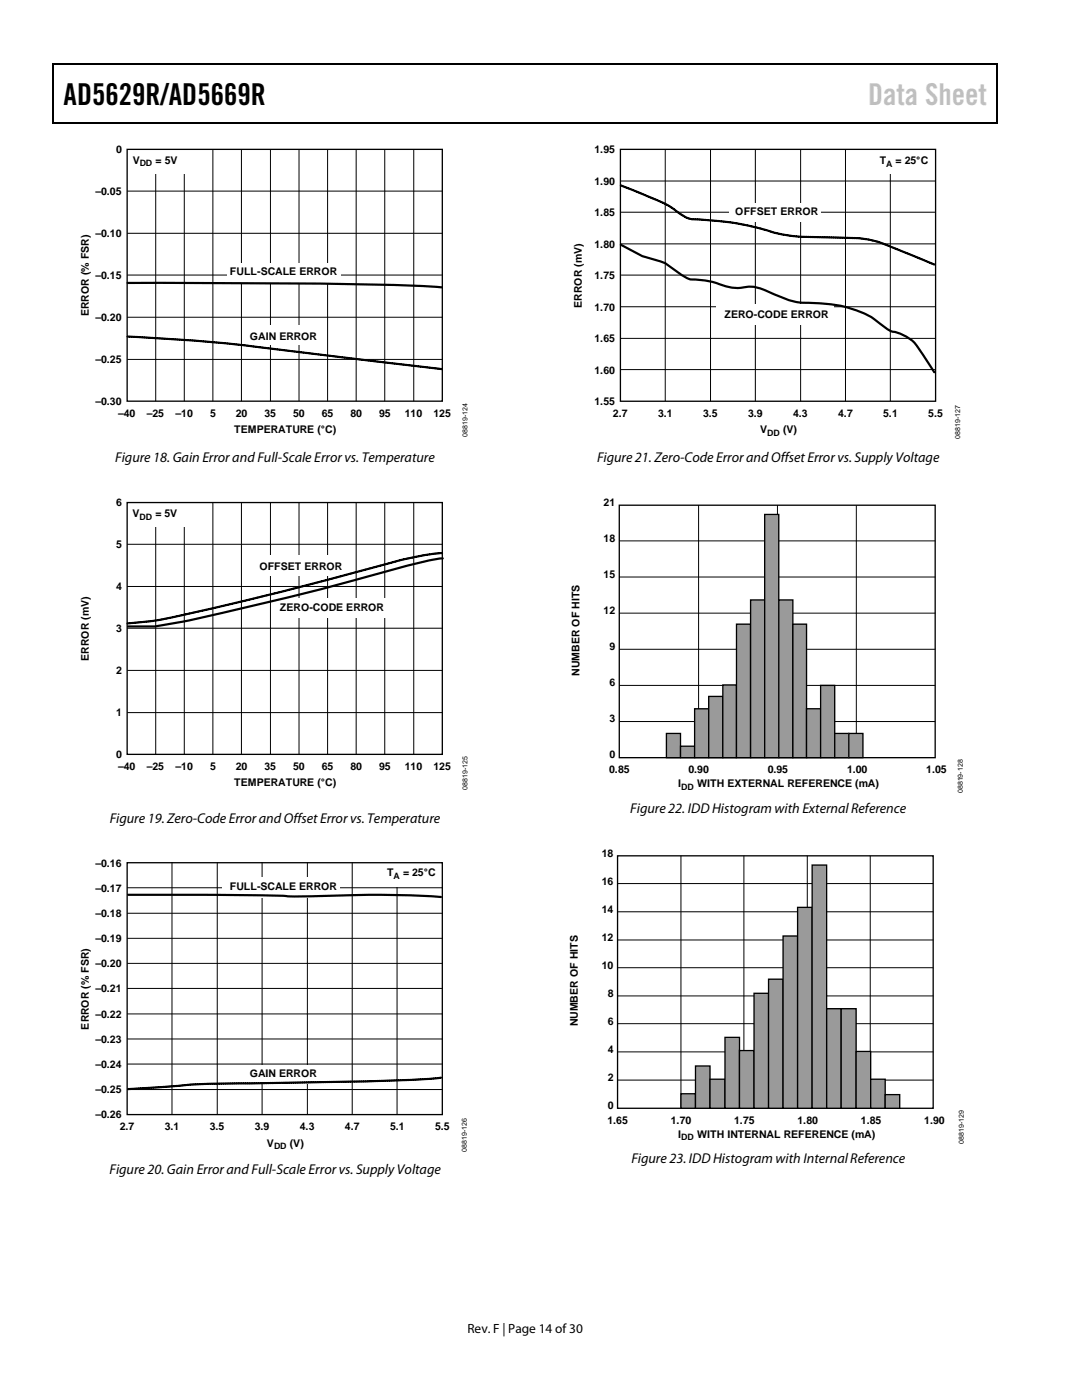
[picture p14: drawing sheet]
<svg xmlns="http://www.w3.org/2000/svg" width="216mm" height="279mm" viewBox="0 0 216 279" stroke-linecap="round" stroke-linejoin="round" font-family="sans-serif">
<defs><g id="words">
<text font-size="6" x="12.7" y="20.9">AD5629R/AD5669R</text>
<text font-size="6" fill="#c1c1c1" x="173.2" y="20.9">Data Sheet</text>
<g font-size="2.8">
<text x="23" y="92.3">Figure 18. Gain Error and Full-Scale Error vs. Temperature</text>
<text x="119.1" y="92.3">Figure 21. Zero-Code Error and Offset Error vs. Supply Voltage</text>
<text x="21.9" y="164.2">Figure 19. Zero-Code Error and Offset Error vs. Temperature</text>
<text x="125.8" y="162.3">Figure 22. IDD Histogram with External Reference</text>
<text x="126" y="232.2">Figure 23. IDD Histogram with Internal Reference</text>
<text x="21.8" y="234.2">Figure 20. Gain Error and Full-Scale Error vs. Supply Voltage</text>
</g>
<text font-size="2.7" x="93.3" y="266">Rev. F | Page 14 of30</text>
<g font-size="2.1">
<text x="23.1" y="30.6">0</text>
<text x="26.5" y="32.6">V</text>
<text x="31" y="32.6">= 5V</text>
<text x="118.6" y="30.6">1.95</text>
<text x="175.5" y="32.7">T</text>
<text x="178.7" y="32.7">= 25°C</text>
<text x="19.1" y="38.9">–0.05</text>
<text x="118.6" y="36.9">1.90</text>
<text x="19.1" y="47.3">–0.10</text>
<text x="118.6" y="43.1">1.85</text>
<text x="146.7" y="43">OFFSET ERROR</text>
<text x="118.6" y="49.4">1.80</text>
<text x="19.1" y="55.7">–0.15</text>
<text x="45.9" y="54.9">FULL-SCALE ERROR</text>
<text x="118.6" y="55.7">1.75</text>
<text x="17.7" y="63.1" transform="rotate(-90 17.7 63.1)">ERROR (% FSR)</text>
<text x="19.1" y="64.1">–0.20</text>
<text x="116.1" y="61.4" transform="rotate(-90 116.1 61.4)">ERROR (mV)</text>
<text x="118.6" y="62">1.70</text>
<text x="144.6" y="63.4">ZERO-CODE ERROR</text>
<text x="49.9" y="67.8">GAIN ERROR</text>
<text x="118.6" y="68.3">1.65</text>
<text x="19.1" y="72.5">–0.25</text>
<text x="118.6" y="74.6">1.60</text>
<text x="19.1" y="80.8">–0.30</text>
<text x="23.6" y="83.2">–40</text>
<text x="29.3" y="83.2">–25</text>
<text x="35" y="83.2">–10</text>
<text x="41.9" y="83.2">5</text>
<text x="47.1" y="83.2">20</text>
<text x="52.8" y="83.2">35</text>
<text x="58.5" y="83.2">50</text>
<text x="64.2" y="83.2">65</text>
<text x="69.9" y="83.2">80</text>
<text x="75.7" y="83.2">95</text>
<text x="80.8" y="83.2">110</text>
<text x="86.5" y="83.2">125</text>
<text x="118.6" y="80.9">1.55</text>
<text x="122.3" y="83.2">2.7</text>
<text x="131.3" y="83.2">3.1</text>
<text x="140.3" y="83.2">3.5</text>
<text x="149.3" y="83.2">3.9</text>
<text x="158.3" y="83.2">4.3</text>
<text x="167.3" y="83.2">4.7</text>
<text x="176.2" y="83.2">5.1</text>
<text x="185.2" y="83.2">5.5</text>
<text x="46.8" y="86.5">TEMPERATURE (°C)</text>
<text x="151.7" y="86.5">V</text>
<text x="156.3" y="86.5">(V)</text>
<text x="23.1" y="101.1">6</text>
<text x="120.5" y="101.1">21</text>
<text x="26.4" y="103.2">V</text>
<text x="31" y="103.2">= 5V</text>
<text x="23.1" y="109.4">5</text>
<text x="51.7" y="113.8">OFFSET ERROR</text>
<text x="120.5" y="108.2">18</text>
<text x="23.1" y="117.8">4</text>
<text x="120.5" y="115.4">15</text>
<text x="55.9" y="121.9">ZERO-CODE ERROR</text>
<text x="120.5" y="122.6">12</text>
<text x="17.7" y="131.9" transform="rotate(-90 17.7 131.9)">ERROR (mV)</text>
<text x="23.1" y="126.2">3</text>
<text x="121.6" y="129.8">9</text>
<text x="23.1" y="134.6">2</text>
<text x="115.6" y="134.8" transform="rotate(-90 115.6 134.8)">NUMBER OF HITS</text>
<text x="121.6" y="137">6</text>
<text x="23.1" y="142.9">1</text>
<text x="121.6" y="144.2">3</text>
<text x="23.1" y="151.3">0</text>
<text x="23.6" y="153.7">–40</text>
<text x="29.3" y="153.7">–25</text>
<text x="35" y="153.7">–10</text>
<text x="41.9" y="153.7">5</text>
<text x="47.1" y="153.7">20</text>
<text x="52.8" y="153.7">35</text>
<text x="58.5" y="153.7">50</text>
<text x="64.2" y="153.7">65</text>
<text x="69.9" y="153.7">80</text>
<text x="75.7" y="153.7">95</text>
<text x="80.8" y="153.7">110</text>
<text x="86.5" y="153.7">125</text>
<text x="121.6" y="154.3">0.85</text>
<text x="121.6" y="151.3">0</text>
<text x="137.4" y="154.3">0.90</text>
<text x="153.2" y="154.3">0.95</text>
<text x="169" y="154.3">1.00</text>
<text x="184.8" y="154.3">1.05</text>
<text x="46.8" y="157">TEMPERATURE (°C)</text>
<text x="135.3" y="157">I</text>
<text x="139.1" y="157">WITH EXTERNAL REFERENCE (mA)</text>
<text x="19.1" y="172.9">–0.16</text>
<text x="120.1" y="171">18</text>
<text x="19.1" y="178">–0.17</text>
<text x="45.8" y="177.6">FULL-SCALE ERROR</text>
<text x="77.3" y="174.9">T</text>
<text x="80.4" y="174.9">= 25°C</text>
<text x="120.1" y="176.6">16</text>
<text x="19.1" y="183">–0.18</text>
<text x="120.1" y="182.2">14</text>
<text x="19.1" y="188">–0.19</text>
<text x="120.1" y="187.8">12</text>
<text x="19.1" y="193">–0.20</text>
<text x="120.1" y="193.4">10</text>
<text x="19.1" y="203.1">–0.22</text>
<text x="19.1" y="198.1">–0.21</text>
<text x="121.3" y="199">8</text>
<text x="17.7" y="205.5" transform="rotate(-90 17.7 205.5)">ERROR (% FSR)</text>
<text x="19.1" y="208.1">–0.23</text>
<text x="115.3" y="204.8" transform="rotate(-90 115.3 204.8)">NUMBER OF HITS</text>
<text x="121.3" y="204.6">6</text>
<text x="19.1" y="213.2">–0.24</text>
<text x="49.8" y="215">GAIN ERROR</text>
<text x="121.3" y="210.1">4</text>
<text x="121.3" y="215.7">2</text>
<text x="19.1" y="218.2">–0.25</text>
<text x="121.3" y="221.3">0</text>
<text x="19.1" y="223.2">–0.26</text>
<text x="23.9" y="225.5">2.7</text>
<text x="32.9" y="225.5">3.1</text>
<text x="41.9" y="225.5">3.5</text>
<text x="50.9" y="225.5">3.9</text>
<text x="59.8" y="225.5">4.3</text>
<text x="68.8" y="225.5">4.7</text>
<text x="77.8" y="225.5">5.1</text>
<text x="86.8" y="225.5">5.5</text>
<text x="121.2" y="224.3">1.65</text>
<text x="133.9" y="224.3">1.70</text>
<text x="135.3" y="227">I</text>
<text x="139.1" y="227">WITH INTERNAL REFERENCE (mA)</text>
<text x="146.5" y="224.3">1.75</text>
<text x="159.2" y="224.3">1.80</text>
<text x="171.8" y="224.3">1.85</text>
<text x="184.4" y="224.3">1.90</text>
<text x="53.3" y="228.9">V</text>
<text x="57.8" y="228.9">(V)</text>
</g>
<g font-size="1.8">
<text x="27.9" y="33.2">DD</text>
<text x="176.8" y="33.3">A</text>
<text x="153.1" y="87">DD</text>
<text x="27.9" y="103.7">DD</text>
<text x="135.9" y="157.6">DD</text>
<text x="78.5" y="175.4">A</text>
<text x="135.9" y="227.5">DD</text>
<text x="54.7" y="229.4">DD</text>
</g>
<g font-size="1.4">
<text x="93.3" y="87.2" transform="rotate(-90 93.3 87.2)">08819-124</text>
<text x="191.6" y="87.5" transform="rotate(-90 191.6 87.5)">08819-127</text>
<text x="93.3" y="157.7" transform="rotate(-90 93.3 157.7)">08819-125</text>
<text x="192.1" y="158.3" transform="rotate(-90 192.1 158.3)">08819-128</text>
<text x="93.2" y="229.9" transform="rotate(-90 93.2 229.9)">08819-126</text>
<text x="192.3" y="228.3" transform="rotate(-90 192.3 228.3)">08819-129</text>
</g>
</g></defs>
<path d="M10.5 12.7h.3v1h-.3zM10.5 12.7h.3v.3h-.3zM133.3 12.7h.3v.3h-.3zM198.8 12.7h.2v1h-.2zM198.8 12.7h.2v.3h-.2zM10.5 24.4h.3v.2h-.3zM133.1 24.4h.2v.2h-.2zM198.8 24.4h.2v.2h-.2z" fill="#000"/>
<path d="M10.7 13.7v10.7M10.8 12.8h122.5M133.6 12.8h65.2M198.9 13.7v10.7M10.8 24.5h188" fill="none" stroke="#000" stroke-width=".25"/>
<g fill="none" stroke="#000" stroke-width=".2">
<path d="M25.4 38.1h62.9M31.1 29.8v50.3M36.8 29.8v50.3M42.5 29.8v50.3M48.2 29.8v50.3M54 29.8v50.3M59.7 29.8v50.3M65.4 29.8v50.3M71.1 29.8v50.3M76.8 29.8v50.3M82.6 29.8v50.3M25.4 46.6h62.9"/>
<path d="M25.4 54.9h62.9M25.4 71.7h62.9M25.4 63.3h62.9"/>
</g>
<g fill="#fff">
<path d="M45.3 52.4h22.7v4h-22.7z"/>
<path d="M49.7 65h13.9v3.9h-13.9z"/>
</g>
<path d="M25.5 56.5h3.9a1592.6 1592.6 0 0 1 55.4 .6l3.4 .2" fill="none" stroke="#000" stroke-width=".44"/>
<path d="M25.5 67.2a361.9 361.9 0 0 1 35.8 3.3l26.9 3.2" fill="none" stroke="#000" stroke-width=".44" stroke-dasharray=".3 .2"/>
<path d="M25.4 29.8h12.2v4.8h-12.2z" fill="#fff"/>
<path d="M25.4 29.8h62.9v50.3h-62.9z" fill="none" stroke="#000" stroke-width=".26"/>
<g fill="none" stroke="#000" stroke-width=".2">
<path d="M25.4 117h62.9M25.4 108.6h62.9M31.1 100.3v50.2M36.8 100.3v50.2M42.5 100.3v50.2M48.2 100.3v50.2M54 100.3v50.2M59.7 100.3v50.2M65.4 100.3v50.2M71.1 100.3v50.2M76.8 100.3v50.2M82.6 100.3v50.2"/>
<path d="M25.4 133.8h62.9M25.4 125.4h62.9M25.4 142.2h62.9"/>
</g>
<g fill="#fff">
<path d="M54.9 119.4h22.7v4h-22.7z"/>
<path d="M53.1 110.9h13.9v4h-13.9z"/>
</g>
<path d="M88.3 111.4a115.5 115.5 0 0 0-16.1 4 586.5 586.5 0 0 1-38.4 9.1l-2.9 .5h-5.4" fill="none" stroke="#000" stroke-width=".44"/>
<path d="M25.5 124.4l4.6-.4a533 533 0 0 0 41.8-10l8.2-2.3a50.4 50.4 0 0 1 8.2-1.3" fill="none" stroke="#000" stroke-width=".44" stroke-dasharray=".3 .2"/>
<path d="M25.4 100.3h12.1v4.9h-12.1z" fill="#fff"/>
<path d="M25.4 100.3h62.9v50.2h-62.9z" fill="none" stroke="#000" stroke-width=".26"/>
<g fill="none" stroke="#000" stroke-width=".2">
<path d="M25.4 177.2h62.9M34.3 172.2v50.2M43.4 172.2v50.2M52.3 172.2v50.2M61.3 172.2v50.2M70.3 172.2v50.2M79.2 172.2v50.2M25.4 182.3h62.9M25.4 197.3h62.9M25.4 192.3h62.9M25.4 187.3h62.9M25.4 212.4h62.9"/>
<path d="M25.4 207.4h62.9M25.4 202.4h62.9M25.4 217.4h62.9"/>
</g>
<g fill="#fff">
<path d="M44.4 175.1h23.5v4h-23.5z"/>
<path d="M49.8 212.6h12.8v3.7h-12.8z"/>
</g>
<path d="M25.5 178.6l26.3 .1a182.3 182.3 0 0 0 20.2-.1l9.2 .1 6.8 .3" fill="none" stroke="#000" stroke-width=".44"/>
<path d="M25.5 217.4l5.3-.4a224 224 0 0 1 24-.9l10.6-.2a328.1 328.1 0 0 0 22.6-.8" fill="none" stroke="#000" stroke-width=".44" stroke-dasharray=".3 .2"/>
<path d="M76.2 172h12.1v4.9h-12.1z" fill="#fff"/>
<path d="M25.4 172.2h62.9v50.2h-62.9z" fill="none" stroke="#000" stroke-width=".26"/>
<g fill="none" stroke="#000" stroke-width=".2">
<path d="M123.8 36.1h62.9M132.7 29.8v50.3M141.8 29.8v50.3M150.7 29.8v50.3M159.8 29.8v50.3M168.7 29.8v50.3M177.7 29.8v50.3M123.8 54.9h62.9M123.8 48.7h62.9M123.8 42.4h62.9M123.8 73.8h62.9M123.8 67.5h62.9"/>
<path d="M123.8 61.2h62.9"/>
</g>
<g fill="#fff">
<path d="M142.8 60.7h23.5v4h-23.5z"/>
<path d="M145.5 40.6h18.3v3.7h-18.3z"/>
</g>
<path d="M123.9 48.8l4.3 2.3 3.3 1a9.8 9.8 0 0 1 3.7 2.2 5.9 5.9 0 0 0 3.2 1.5 18.4 18.4 0 0 1 6.7 1.4l1.3 .3 1.4-.1a7.2 7.2 0 0 1 5.6 .8 17.7 17.7 0 0 0 9.8 2.3 22.4 22.4 0 0 1 11.2 3.2l2.5 1.8a4.5 4.5 0 0 0 2.4 1l1.3 .6a6.6 6.6 0 0 1 2.9 2.7l2.9 4.5" fill="none" stroke="#000" stroke-width=".44"/>
<path d="M123.9 37l3.6 1.4a36.3 36.3 0 0 1 6.9 3.3 7.3 7.3 0 0 0 5.7 2.1 56.5 56.5 0 0 1 15.1 2.8 39.8 39.8 0 0 0 9.6 .8l5.4 .1a19.8 19.8 0 0 1 8.7 2.2l7.5 3.1" fill="none" stroke="#000" stroke-width=".44" stroke-dasharray=".3 .2"/>
<path d="M174.4 29.9h12.2v4.8h-12.2z" fill="#fff"/>
<path d="M123.8 29.8h62.9v50.3h-62.9zM123.6 100.8h63v50.4h-63z" fill="none" stroke="#000" stroke-width=".26"/>
<path d="M123.6 107.9h63M123.6 115.2h63M139.4 100.8v50.4M155.1 100.8v50.4M170.9 100.8v50.4M123.6 122.4h63M123.6 136.8h63M123.6 129.6h63M123.6 144h63" fill="none" stroke="#000" stroke-width=".2"/>
<path d="M133 146.4h2.8v4.8h-2.8z" fill="#9a9a9a"/>
<path d="M133 146.4h2.8v4.8h-2.8z" fill="none" stroke="#000" stroke-width=".26"/>
<path d="M135.8 148.9h2.8v2.3h-2.8z" fill="#9a9a9a"/>
<path d="M135.8 148.9h2.8v2.3h-2.8z" fill="none" stroke="#000" stroke-width=".26"/>
<path d="M138.6 141.4h2.8v9.8h-2.8z" fill="#9a9a9a"/>
<path d="M138.6 141.4h2.8v9.8h-2.8z" fill="none" stroke="#000" stroke-width=".26"/>
<path d="M141.4 139h2.8v12.2h-2.8z" fill="#9a9a9a"/>
<path d="M141.4 139h2.8v12.2h-2.8z" fill="none" stroke="#000" stroke-width=".26"/>
<path d="M144.2 136.7h2.8v14.5h-2.8z" fill="#9a9a9a"/>
<path d="M144.2 136.7h2.8v14.5h-2.8z" fill="none" stroke="#000" stroke-width=".26"/>
<path d="M147 124.6h2.8v26.6h-2.8z" fill="#9a9a9a"/>
<path d="M147 124.6h2.8v26.6h-2.8z" fill="none" stroke="#000" stroke-width=".26"/>
<path d="M149.8 119.7h2.8v31.5h-2.8z" fill="#9a9a9a"/>
<path d="M149.8 119.7h2.8v31.5h-2.8z" fill="none" stroke="#000" stroke-width=".26"/>
<path d="M152.6 102.7h2.8v48.5h-2.8z" fill="#9a9a9a"/>
<path d="M152.6 102.7h2.8v48.5h-2.8z" fill="none" stroke="#000" stroke-width=".26"/>
<path d="M155.4 119.7h2.8v31.5h-2.8z" fill="#9a9a9a"/>
<path d="M155.4 119.7h2.8v31.5h-2.8z" fill="none" stroke="#000" stroke-width=".26"/>
<path d="M158.2 124.6h2.7v26.6h-2.7z" fill="#9a9a9a"/>
<path d="M158.2 124.6h2.7v26.6h-2.7z" fill="none" stroke="#000" stroke-width=".26"/>
<path d="M160.9 141.4h2.8v9.8h-2.8z" fill="#9a9a9a"/>
<path d="M160.9 141.4h2.8v9.8h-2.8z" fill="none" stroke="#000" stroke-width=".26"/>
<path d="M163.7 136.8h2.9v14.4h-2.9z" fill="#9a9a9a"/>
<path d="M163.7 136.8h2.9v14.4h-2.9z" fill="none" stroke="#000" stroke-width=".26"/>
<path d="M166.6 146.4h2.8v4.8h-2.8z" fill="#9a9a9a"/>
<path d="M166.6 146.4h2.8v4.8h-2.8z" fill="none" stroke="#000" stroke-width=".26"/>
<path d="M169.4 146.4h2.8v4.8h-2.8z" fill="#9a9a9a"/>
<path d="M169.4 146.4h2.8v4.8h-2.8zM123.2 170.8h63v50.4h-63z" fill="none" stroke="#000" stroke-width=".26"/>
<path d="M123.2 176.3h63M135.9 170.8v50.4M148.4 170.8v50.4M161.1 170.8v50.4M173.6 170.8v50.4M123.2 187.6h63M123.2 182h63M123.2 193.1h63M123.2 198.8h63M123.2 204.3h63M123.2 209.9h63M123.2 215.6h63" fill="none" stroke="#000" stroke-width=".2"/>
<path d="M135.9 218.3h2.9v2.9h-2.9z" fill="#9a9a9a"/>
<path d="M135.9 218.3h2.9v2.9h-2.9z" fill="none" stroke="#000" stroke-width=".26"/>
<path d="M138.8 212.7h2.9v8.5h-2.9z" fill="#9a9a9a"/>
<path d="M138.8 212.7h2.9v8.5h-2.9z" fill="none" stroke="#000" stroke-width=".26"/>
<path d="M141.7 215.4h3v5.8h-3z" fill="#9a9a9a"/>
<path d="M141.7 215.4h3v5.8h-3z" fill="none" stroke="#000" stroke-width=".26"/>
<path d="M144.7 207h2.9v14.2h-2.9z" fill="#9a9a9a"/>
<path d="M144.7 207h2.9v14.2h-2.9z" fill="none" stroke="#000" stroke-width=".26"/>
<path d="M147.6 209.7h2.9v11.5h-2.9z" fill="#9a9a9a"/>
<path d="M147.6 209.7h2.9v11.5h-2.9z" fill="none" stroke="#000" stroke-width=".26"/>
<path d="M150.5 198.2h2.9v23h-2.9z" fill="#9a9a9a"/>
<path d="M150.5 198.2h2.9v23h-2.9z" fill="none" stroke="#000" stroke-width=".26"/>
<path d="M153.4 195.4h2.9v25.8h-2.9z" fill="#9a9a9a"/>
<path d="M153.4 195.4h2.9v25.8h-2.9z" fill="none" stroke="#000" stroke-width=".26"/>
<path d="M156.3 186.8h2.9v34.4h-2.9z" fill="#9a9a9a"/>
<path d="M156.3 186.8h2.9v34.4h-2.9z" fill="none" stroke="#000" stroke-width=".26"/>
<path d="M159.2 181.1h2.9v40.1h-2.9z" fill="#9a9a9a"/>
<path d="M159.2 181.1h2.9v40.1h-2.9z" fill="none" stroke="#000" stroke-width=".26"/>
<path d="M162.1 172.6h2.8v48.6h-2.8z" fill="#9a9a9a"/>
<path d="M162.1 172.6h2.8v48.6h-2.8z" fill="none" stroke="#000" stroke-width=".26"/>
<path d="M164.9 201.3h2.9v19.9h-2.9z" fill="#9a9a9a"/>
<path d="M164.9 201.3h2.9v19.9h-2.9z" fill="none" stroke="#000" stroke-width=".26"/>
<path d="M167.8 201.3h3v19.9h-3z" fill="#9a9a9a"/>
<path d="M167.8 201.3h3v19.9h-3z" fill="none" stroke="#000" stroke-width=".26"/>
<path d="M170.8 209.8h2.9v11.4h-2.9z" fill="#9a9a9a"/>
<path d="M170.8 209.8h2.9v11.4h-2.9z" fill="none" stroke="#000" stroke-width=".26"/>
<path d="M173.7 215.4h2.9v5.8h-2.9z" fill="#9a9a9a"/>
<path d="M173.7 215.4h2.9v5.8h-2.9z" fill="none" stroke="#000" stroke-width=".26"/>
<path d="M176.6 218.5h2.9v2.7h-2.9z" fill="#9a9a9a"/>
<path d="M176.6 218.5h2.9v2.7h-2.9z" fill="none" stroke="#000" stroke-width=".26"/>
<use href="#words"/>
</svg>
